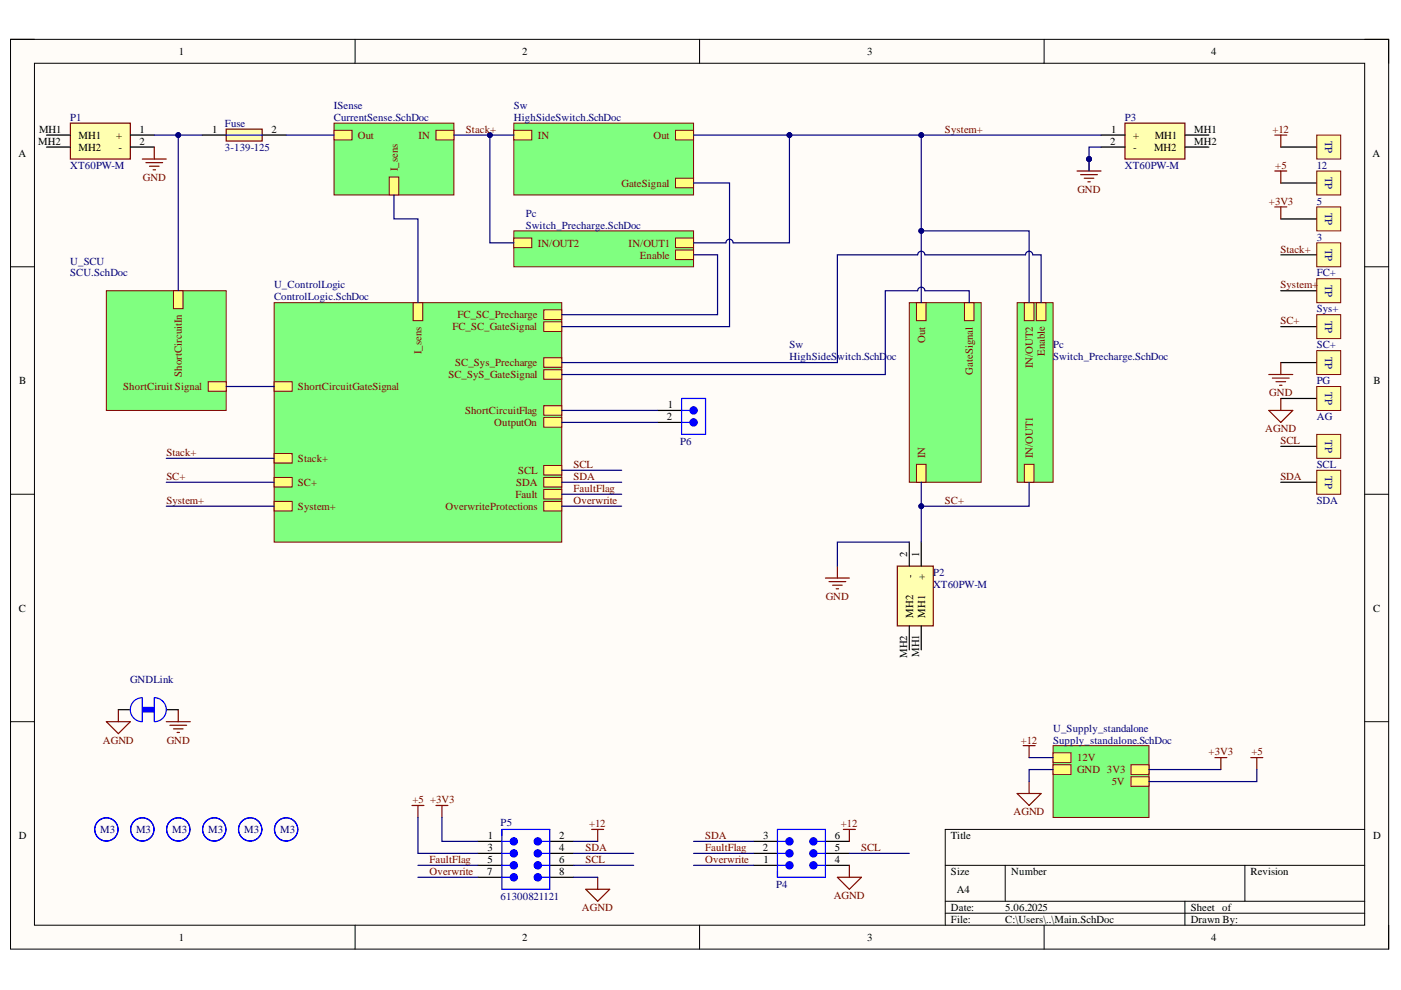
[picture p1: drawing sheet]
<svg xmlns="http://www.w3.org/2000/svg" width="297mm" height="210mm" viewBox="0 0 297 210" stroke-linecap="round" stroke-linejoin="round" font-family="sans-serif">
<defs><g id="words">
<g font-size="2.3">
<text x="37.9" y="11.7">1</text>
<text x="110.7" y="11.7">2</text>
<text x="183.9" y="11.7">3</text>
<text x="256.8" y="11.7">4</text>
<text x="8.3" y="28.1">MH1</text>
<text x="16.7" y="29.5">MH1</text>
<text x="24.6" y="29.5">+</text>
<text x="29.6" y="28.1">1</text>
<text x="45" y="28.1">1</text>
<text x="57.6" y="28.1">2</text>
<text x="235.6" y="28.1">1</text>
<text x="240.3" y="29.5">+</text>
<text x="244.8" y="29.5">MH1</text>
<text x="253.2" y="28.1">MH1</text>
<text x="3.9" y="33.3">A</text>
<text x="8.1" y="30.7">MH2</text>
<text x="16.7" y="32">MH2</text>
<text x="25.1" y="32">-</text>
<text x="29.6" y="30.7">2</text>
<text x="235.4" y="30.7">2</text>
<text x="240.3" y="32">-</text>
<text x="244.7" y="32">MH2</text>
<text x="253.2" y="30.7">MH2</text>
<text x="281" y="32">Tp</text>
<text x="291" y="33.3">A</text>
<text x="281" y="39.6">Tp</text>
<text x="281" y="47.2">Tp</text>
<text x="281" y="54.8">Tp</text>
<text x="281" y="62.4">Tp</text>
<text x="281" y="70">Tp</text>
<text x="281" y="77.6">Tp</text>
<text x="4.1" y="81.4">B</text>
<text x="291.2" y="81.4">B</text>
<text x="141.4" y="89.1">2</text>
<text x="141.6" y="86.5">1</text>
<text x="281" y="85.2">Tp</text>
<text x="281" y="95.5">Tp</text>
<text x="281" y="103.1">Tp</text>
<text x="192.3" y="118" transform="rotate(-90 192.3 118)">2</text>
<text x="194.9" y="118" transform="rotate(-90 194.9 118)">1</text>
<text x="193.6" y="122.5" transform="rotate(-90 193.6 122.5)">-</text>
<text x="196.1" y="123" transform="rotate(-90 196.1 123)">+</text>
<text x="4" y="129.7">C</text>
<text x="193.6" y="130.9" transform="rotate(-90 193.6 130.9)">MH2</text>
<text x="196.1" y="130.9" transform="rotate(-90 196.1 130.9)">MH1</text>
<text x="291.1" y="129.7">C</text>
<text x="192.3" y="139.5" transform="rotate(-90 192.3 139.5)">MH2</text>
<text x="194.9" y="139.3" transform="rotate(-90 194.9 139.3)">MH1</text>
<text x="4" y="177.9">D</text>
<text x="103.4" y="177.9">1</text>
<text x="118.6" y="177.9">2</text>
<text x="161.8" y="177.9">3</text>
<text x="177" y="177.9">6</text>
<text x="201.6" y="177.9">Title</text>
<text x="291.1" y="177.9">D</text>
<text x="103.3" y="185.5">7</text>
<text x="103.3" y="180.5">3</text>
<text x="103.3" y="183">5</text>
<text x="118.6" y="180.5">4</text>
<text x="118.6" y="183">6</text>
<text x="118.6" y="185.5">8</text>
<text x="161.7" y="180.5">2</text>
<text x="161.9" y="183">1</text>
<text x="177" y="183">4</text>
<text x="177" y="180.5">5</text>
<text x="201.6" y="185.5">Size</text>
<text x="214.4" y="185.5">Number</text>
<text x="265.1" y="185.5">Revision</text>
<text x="202.9" y="189.3">A4</text>
<text x="201.6" y="193.1">Date:</text>
<text x="201.6" y="195.7">File:</text>
<text x="213.1" y="193.1">5.06.2025</text>
<text x="213.1" y="195.7">C:\Users\..\Main.SchDoc</text>
<text x="252.5" y="193.1">Sheet of</text>
<text x="252.5" y="195.7">Drawn By:</text>
<text x="37.9" y="199.5">1</text>
<text x="110.7" y="199.5">2</text>
<text x="183.9" y="199.5">3</text>
<text x="256.8" y="199.5">4</text>
</g>
<g font-size="2.3" fill="#000080">
<text x="70.8" y="23.1">ISense</text>
<text x="108.9" y="23.1">Sw</text>
<text x="14.9" y="25.6">P1</text>
<text x="47.7" y="26.9">Fuse</text>
<text x="70.8" y="25.6">CurrentSense.SchDoc</text>
<text x="108.9" y="25.6">HighSideSwitch.SchDoc</text>
<text x="238.5" y="25.6">P3</text>
<text x="281" y="29.9" transform="rotate(90 281 29.9)">TP</text>
<text x="14.9" y="35.8">XT60PW-M</text>
<text x="47.7" y="32">3-139-125</text>
<text x="238.5" y="35.8">XT60PW-M</text>
<text x="279.2" y="35.8">12</text>
<text x="281" y="37.5" transform="rotate(90 281 37.5)">TP</text>
<text x="111.5" y="46">Pc</text>
<text x="279.2" y="43.4">5</text>
<text x="281" y="45.1" transform="rotate(90 281 45.1)">TP</text>
<text x="111.5" y="48.5">Switch_Precharge.SchDoc</text>
<text x="279.2" y="51">3</text>
<text x="281" y="52.8" transform="rotate(90 281 52.8)">TP</text>
<text x="14.9" y="56.1">U_SCU</text>
<text x="14.9" y="58.6">SCU.SchDoc</text>
<text x="279.2" y="58.6">FC+</text>
<text x="58.1" y="61.2">U_ControlLogic</text>
<text x="58.1" y="63.7">ControlLogic.SchDoc</text>
<text x="281" y="60.4" transform="rotate(90 281 60.4)">TP</text>
<text x="279.2" y="66.2">Sys+</text>
<text x="281" y="68" transform="rotate(90 281 68)">TP</text>
<text x="167.4" y="73.8">Sw</text>
<text x="167.4" y="76.4">HighSideSwitch.SchD</text>
<text x="188" y="76.4">oc</text>
<text x="223.3" y="73.8">Pc</text>
<text x="223.3" y="76.4">Switch_Precharge.SchDoc</text>
<text x="279.2" y="73.8">SC+</text>
<text x="281" y="75.6" transform="rotate(90 281 75.6)">TP</text>
<text x="279.2" y="81.4">PG</text>
<text x="281" y="83.2" transform="rotate(90 281 83.2)">TP</text>
<text x="279.2" y="89.1">AG</text>
<text x="144.2" y="94.4">P6</text>
<text x="281" y="93.3" transform="rotate(90 281 93.3)">TP</text>
<text x="279.2" y="99.3">SCL</text>
<text x="281" y="101" transform="rotate(90 281 101)">TP</text>
<text x="279.2" y="106.9">SDA</text>
<text x="197.8" y="122.1">P2</text>
<text x="197.8" y="124.6">XT60PW-M</text>
<text x="27.6" y="144.9">GNDLink</text>
<text x="223.3" y="155.1">U_Supply_standalone</text>
<text x="223.3" y="157.6">Supply_standalone.SchDoc</text>
<text x="21.2" y="176.7">M3</text>
<text x="28.8" y="176.7">M3</text>
<text x="36.5" y="176.7">M3</text>
<text x="44.1" y="176.7">M3</text>
<text x="51.8" y="176.7">M3</text>
<text x="59.4" y="176.7">M3</text>
<text x="106.1" y="175.1">P5</text>
<text x="106.1" y="190.8">61300821121</text>
<text x="164.6" y="188.3">P4</text>
</g>
<g font-size="2.3" fill="#800000">
<text x="75.9" y="29.5">Out</text>
<text x="88.7" y="29.5">IN</text>
<text x="98.8" y="28.1">Stack+</text>
<text x="114" y="29.5">IN</text>
<text x="138.5" y="29.5">Out</text>
<text x="200.4" y="28.1">System+</text>
<text x="269.8" y="28.1">+12</text>
<text x="270.4" y="35.8">+5</text>
<text x="30.3" y="38.3">GND</text>
<text x="84.3" y="36.2" transform="rotate(-90 84.3 36.2)">I_sens</text>
<text x="131.8" y="39.6">GateSignal</text>
<text x="228.4" y="40.9">GND</text>
<text x="269" y="43.4">+3V3</text>
<text x="114" y="52.3">IN/OUT2</text>
<text x="133.3" y="52.3">IN/OUT1</text>
<text x="271.5" y="53.6">Stack+</text>
<text x="135.7" y="54.8">Enable</text>
<text x="271.5" y="61.2">System+</text>
<text x="95.9" y="70">FC_SC_GateSignal</text>
<text x="97" y="67.5">FC_SC_Precharge</text>
<text x="271.5" y="68.8">SC+</text>
<text x="89.4" y="75" transform="rotate(-90 89.4 75)">I_sens</text>
<text x="96.5" y="77.6">SC_Sys_Precharge</text>
<text x="196.1" y="72.7" transform="rotate(-90 196.1 72.7)">Out</text>
<text x="221.5" y="75.5" transform="rotate(-90 221.5 75.5)">Enable</text>
<text x="26.1" y="82.7">ShortCiruit Signal</text>
<text x="38.6" y="79.9" transform="rotate(-90 38.6 79.9)">ShortCircuitIn</text>
<text x="63.2" y="82.7">ShortCircuitGateSignal</text>
<text x="95.1" y="80.2">SC_SyS_GateSignal</text>
<text x="206.3" y="79.4" transform="rotate(-90 206.3 79.4)">GateSignal</text>
<text x="219" y="78.1" transform="rotate(-90 219 78.1)">IN/OUT2</text>
<text x="269.1" y="84">GND</text>
<text x="98.6" y="87.8">ShortCircuitFlag</text>
<text x="104.8" y="90.4">OutputOn</text>
<text x="268.3" y="91.7">AGND</text>
<text x="271.5" y="94.2">SCL</text>
<text x="35.3" y="96.7">Stack+</text>
<text x="35.3" y="101.8">SC+</text>
<text x="63.2" y="98">Stack+</text>
<text x="109.9" y="100.5">SCL</text>
<text x="121.6" y="99.3">SCL</text>
<text x="121.6" y="101.8">SDA</text>
<text x="196.1" y="97.1" transform="rotate(-90 196.1 97.1)">IN</text>
<text x="219" y="97.1" transform="rotate(-90 219 97.1)">IN/OUT1</text>
<text x="271.5" y="101.8">SDA</text>
<text x="35.3" y="106.9">System+</text>
<text x="63.2" y="103.1">SC+</text>
<text x="109.3" y="105.6">Fault</text>
<text x="109.4" y="103.1">SDA</text>
<text x="121.6" y="104.3">FaultFlag</text>
<text x="121.6" y="106.9">Overwrite</text>
<text x="200.4" y="106.9">SC+</text>
<text x="63.2" y="108.1">System+</text>
<text x="94.5" y="108.1">OverwriteProtections</text>
<text x="175.1" y="127.1">GND</text>
<text x="21.8" y="157.6">AGND</text>
<text x="35.4" y="157.6">GND</text>
<text x="216.4" y="157.6">+12</text>
<text x="228.3" y="161.4">12V</text>
<text x="256.3" y="160.2">+3V3</text>
<text x="265.3" y="160.2">+5</text>
<text x="228.3" y="164">GND 3V3</text>
<text x="235.7" y="166.5">5V</text>
<text x="87.4" y="170.3">+5 +3V3</text>
<text x="214.9" y="172.8">AGND</text>
<text x="124.9" y="175.4">+12</text>
<text x="149.5" y="177.9">SDA</text>
<text x="178.3" y="175.4">+12</text>
<text x="91.1" y="183">FaultFlag</text>
<text x="91.1" y="185.5">Overwrite</text>
<text x="124.2" y="183">SCL</text>
<text x="124.2" y="180.5">SDA</text>
<text x="149.5" y="180.5">FaultFlag</text>
<text x="149.5" y="183">Overwrite</text>
<text x="182.6" y="180.5">SCL</text>
<text x="176.8" y="190.6">AGND</text>
<text x="123.4" y="193.1">AGND</text>
</g>
</g></defs>
<path d="M2.2 8.3h292.2v192.9h-292.2z" fill-rule="evenodd" fill="#fffcf8"/>
<path d="M2.2 8.3h292.2v192.9h-292.2z" fill="none" stroke="#000" stroke-width=".21"/>
<path d="M7.3 13.4h282v182.8h-282z" fill-rule="evenodd" fill="#fffcf8"/>
<g fill="none" stroke="#000" stroke-width=".21">
<path d="M2.2 8.3h5.1M7.3 13.4h282v182.8h-282zM75.3 8.3v5.1M148.3 8.3v5.1M221.4 8.3v5.1M289.3 8.3h5.1v5.1M2.2 56.6h5.1M289.3 56.6h5.1M2.2 104.8h5.1M289.3 104.8h5.1M2.2 153h5.1M289.3 153h5.1"/>
<path d="M289.3 175.9h-88.9v20.3M75.3 196.2v5M148.3 196.2v5M200.4 183.5h88.9M200.4 191.1h88.9M200.4 193.6h88.9M213.1 183.5v7.6M221.4 196.2v5M251.2 191.1v5.1M263.9 183.5v7.6M294.4 196.2v5"/>
</g>
<path d="M14.9 26.1h12.7v7.6h-12.7z" fill-rule="evenodd" fill="#ffffb0"/>
<path d="M14.9 26.1h12.7v7.6h-12.7z" fill="none" stroke="#800000" stroke-width=".25"/>
<path d="M9.8 28.6h5.1M9.8 31.2h5.1M27.6 28.6h5.1M27.6 31.2h5.1" fill="none" stroke="#000" stroke-width=".25"/>
<path d="M48 27.4h7.6v2.5h-7.6z" fill-rule="evenodd" fill="#ffffb0"/>
<path d="M48 27.4h7.6v2.5h-7.6z" fill="none" stroke="#800000" stroke-width=".25"/>
<path d="M42.9 28.6h5.1M55.6 28.6h5.1" fill="none" stroke="#000" stroke-width=".25"/>
<path d="M48 28.6h7.6" fill="none" stroke="#00f" stroke-width=".25"/>
<path d="M190.2 120h7.7v12.7h-7.7z" fill-rule="evenodd" fill="#ffffb0"/>
<path d="M190.2 120h7.7v12.7h-7.7z" fill="none" stroke="#800000" stroke-width=".25"/>
<path d="M192.8 114.9v5.1M195.3 114.9v5.1M192.8 132.7v5.1M195.3 132.7v5.1" fill="none" stroke="#000" stroke-width=".25"/>
<path d="M22.5 61.6h25.5v25.4h-25.5z" fill-rule="evenodd" fill="#80ff80"/>
<path d="M22.5 61.6h25.5v25.4h-25.5z" fill="none" stroke="#800000" stroke-width=".21"/>
<path d="M44.1 80.9h3.9v2.1h-3.9z" fill-rule="evenodd" fill="#ffff80"/>
<path d="M44.1 80.9h3.9v2.1h-3.9z" fill="none" stroke="#800000" stroke-width=".21"/>
<path d="M36.8 61.6h2v3.8h-2z" fill-rule="evenodd" fill="#ffff80"/>
<path d="M36.8 61.6h2v3.8h-2z" fill="none" stroke="#800000" stroke-width=".21"/>
<path d="M108.9 26.1h38.1v15.2h-38.1z" fill-rule="evenodd" fill="#80ff80"/>
<path d="M108.9 26.1h38.1v15.2h-38.1z" fill="none" stroke="#800000" stroke-width=".21"/>
<path d="M108.9 27.6h3.8v2.1h-3.8z" fill-rule="evenodd" fill="#ffff80"/>
<path d="M108.9 27.6h3.8v2.1h-3.8z" fill="none" stroke="#800000" stroke-width=".21"/>
<path d="M143.2 27.6h3.8v2.1h-3.8z" fill-rule="evenodd" fill="#ffff80"/>
<path d="M143.2 27.6h3.8v2.1h-3.8z" fill="none" stroke="#800000" stroke-width=".21"/>
<path d="M143.2 37.8h3.8v2h-3.8z" fill-rule="evenodd" fill="#ffff80"/>
<path d="M143.2 37.8h3.8v2h-3.8z" fill="none" stroke="#800000" stroke-width=".21"/>
<path d="M58.1 64.2h61v50.7h-61z" fill-rule="evenodd" fill="#80ff80"/>
<path d="M58.1 64.2h61v50.7h-61z" fill="none" stroke="#800000" stroke-width=".21"/>
<path d="M58.1 96.2h3.8v2h-3.8z" fill-rule="evenodd" fill="#ffff80"/>
<path d="M58.1 96.2h3.8v2h-3.8z" fill="none" stroke="#800000" stroke-width=".21"/>
<path d="M115.3 86h3.8v2h-3.8z" fill-rule="evenodd" fill="#ffff80"/>
<path d="M115.3 86h3.8v2h-3.8z" fill="none" stroke="#800000" stroke-width=".21"/>
<path d="M58.1 80.9h3.8v2.1h-3.8z" fill-rule="evenodd" fill="#ffff80"/>
<path d="M58.1 80.9h3.8v2.1h-3.8z" fill="none" stroke="#800000" stroke-width=".21"/>
<path d="M115.3 68.2h3.8v2.1h-3.8z" fill-rule="evenodd" fill="#ffff80"/>
<path d="M115.3 68.2h3.8v2.1h-3.8z" fill="none" stroke="#800000" stroke-width=".21"/>
<path d="M115.3 98.7h3.8v2h-3.8z" fill-rule="evenodd" fill="#ffff80"/>
<path d="M115.3 98.7h3.8v2h-3.8z" fill="none" stroke="#800000" stroke-width=".21"/>
<path d="M115.3 101.2h3.8v2.1h-3.8z" fill-rule="evenodd" fill="#ffff80"/>
<path d="M115.3 101.2h3.8v2.1h-3.8z" fill="none" stroke="#800000" stroke-width=".21"/>
<path d="M87.6 64.2h2v3.8h-2z" fill-rule="evenodd" fill="#ffff80"/>
<path d="M87.6 64.2h2v3.8h-2z" fill="none" stroke="#800000" stroke-width=".21"/>
<path d="M115.3 78.4h3.8v2h-3.8z" fill-rule="evenodd" fill="#ffff80"/>
<path d="M115.3 78.4h3.8v2h-3.8z" fill="none" stroke="#800000" stroke-width=".21"/>
<path d="M58.1 106.3h3.8v2h-3.8z" fill-rule="evenodd" fill="#ffff80"/>
<path d="M58.1 106.3h3.8v2h-3.8z" fill="none" stroke="#800000" stroke-width=".21"/>
<path d="M115.3 65.7h3.8v2h-3.8z" fill-rule="evenodd" fill="#ffff80"/>
<path d="M115.3 65.7h3.8v2h-3.8z" fill="none" stroke="#800000" stroke-width=".21"/>
<path d="M115.3 75.9h3.8v2h-3.8z" fill-rule="evenodd" fill="#ffff80"/>
<path d="M115.3 75.9h3.8v2h-3.8z" fill="none" stroke="#800000" stroke-width=".21"/>
<path d="M58.1 101.2h3.8v2.1h-3.8z" fill-rule="evenodd" fill="#ffff80"/>
<path d="M58.1 101.2h3.8v2.1h-3.8z" fill="none" stroke="#800000" stroke-width=".21"/>
<path d="M115.3 88.5h3.8v2.1h-3.8z" fill-rule="evenodd" fill="#ffff80"/>
<path d="M115.3 88.5h3.8v2.1h-3.8z" fill="none" stroke="#800000" stroke-width=".21"/>
<path d="M115.3 103.8h3.8v2h-3.8z" fill-rule="evenodd" fill="#ffff80"/>
<path d="M115.3 103.8h3.8v2h-3.8z" fill="none" stroke="#800000" stroke-width=".21"/>
<path d="M115.3 106.3h3.8v2h-3.8z" fill-rule="evenodd" fill="#ffff80"/>
<path d="M115.3 106.3h3.8v2h-3.8z" fill="none" stroke="#800000" stroke-width=".21"/>
<path d="M159.8 183.5h5" fill="none" stroke="#000" stroke-width=".25"/>
<path d="M164.8 180.9h1.8" fill="none" stroke="#00f" stroke-width=".25"/>
<circle cx="167.4" cy="180.9" r=".76" fill="#00f"/>
<g fill="none" stroke="#00f" stroke-width=".25">
<path d="M164.8 183.5h1.8M173.2 180.9h1.8"/>
<circle cx="167.4" cy="180.9" r=".76"/>
</g>
<path d="M175 183.5h5.1" fill="none" stroke="#000" stroke-width=".25"/>
<circle cx="172.5" cy="180.9" r=".76" fill="#00f"/>
<g fill="none" stroke="#00f" stroke-width=".25">
<path d="M173.2 183.5h1.8"/>
<circle cx="172.5" cy="180.9" r=".76"/>
</g>
<circle cx="172.5" cy="183.5" r=".76" fill="#00f"/>
<g fill="none" stroke="#00f" stroke-width=".25">
<path d="M164.8 178.4h1.8"/>
<circle cx="172.5" cy="183.5" r=".76"/>
</g>
<circle cx="167.4" cy="178.4" r=".76" fill="#00f"/>
<g fill="none" stroke="#00f" stroke-width=".25">
<path d="M173.2 178.4h1.8"/>
<circle cx="167.4" cy="178.4" r=".76"/>
</g>
<circle cx="172.5" cy="178.4" r=".76" fill="#00f"/>
<circle cx="172.5" cy="178.4" r=".76" fill="none" stroke="#00f" stroke-width=".25"/>
<circle cx="167.4" cy="183.5" r=".76" fill="#00f"/>
<g fill="none" stroke="#00f" stroke-width=".25">
<path d="M164.8 175.9h10.2v10.1h-10.2z"/>
<circle cx="167.4" cy="183.5" r=".76"/>
</g>
<path d="M159.8 178.4h5M175 178.4h5.1M159.8 180.9h5M175 180.9h5.1" fill="none" stroke="#000" stroke-width=".25"/>
<path d="M223.3 158.1h20.3v15.2h-20.3z" fill-rule="evenodd" fill="#80ff80"/>
<path d="M223.3 158.1h20.3v15.2h-20.3z" fill="none" stroke="#800000" stroke-width=".21"/>
<path d="M239.8 162.2h3.8v2h-3.8z" fill-rule="evenodd" fill="#ffff80"/>
<path d="M239.8 162.2h3.8v2h-3.8z" fill="none" stroke="#800000" stroke-width=".21"/>
<path d="M223.3 162.2h3.8v2h-3.8z" fill-rule="evenodd" fill="#ffff80"/>
<path d="M223.3 162.2h3.8v2h-3.8z" fill="none" stroke="#800000" stroke-width=".21"/>
<path d="M239.8 164.7h3.8v2h-3.8z" fill-rule="evenodd" fill="#ffff80"/>
<path d="M239.8 164.7h3.8v2h-3.8z" fill="none" stroke="#800000" stroke-width=".21"/>
<path d="M223.3 159.6h3.8v2h-3.8z" fill-rule="evenodd" fill="#ffff80"/>
<path d="M223.3 159.6h3.8v2h-3.8z" fill="none" stroke="#800000" stroke-width=".21"/>
<path d="M30.2 33.7h5.1M30.9 34.5h3.6M31.7 35.2h2M32.5 36h.5M32.7 31.2v2.5M257.6 160.6h2.5M258.8 160.6v2.6M265.2 160.6h2.5M266.5 160.6v2.6" fill="none" stroke="#800000" stroke-width=".25"/>
<g fill="none" stroke="#00f" stroke-width=".25">
<path d="M106.4 180.9h1.8"/>
<circle cx="22.6" cy="175.9" r="2.46"/>
<circle cx="22.6" cy="175.9" r="2.47"/>
<circle cx="30.2" cy="175.9" r="2.46"/>
<circle cx="30.2" cy="175.9" r="2.47"/>
<circle cx="37.8" cy="175.9" r="2.46"/>
<circle cx="37.8" cy="175.9" r="2.47"/>
<circle cx="45.4" cy="175.9" r="2.46"/>
<circle cx="45.4" cy="175.9" r="2.47"/>
<circle cx="53" cy="175.9" r="2.46"/>
<circle cx="53" cy="175.9" r="2.47"/>
<circle cx="60.7" cy="175.9" r="2.46"/>
<circle cx="60.7" cy="175.9" r="2.47"/>
</g>
<path d="M101.3 178.4h5.1M101.3 180.9h5.1" fill="none" stroke="#000" stroke-width=".25"/>
<circle cx="108.9" cy="180.9" r=".76" fill="#00f"/>
<g fill="none" stroke="#00f" stroke-width=".25">
<path d="M106.4 178.4h1.8M114.8 180.9h1.8"/>
<circle cx="108.9" cy="180.9" r=".76"/>
</g>
<path d="M116.6 178.4h5M116.6 180.9h5" fill="none" stroke="#000" stroke-width=".25"/>
<circle cx="114" cy="180.9" r=".76" fill="#00f"/>
<g fill="none" stroke="#00f" stroke-width=".25">
<path d="M114.8 178.4h1.8"/>
<circle cx="114" cy="180.9" r=".76"/>
</g>
<circle cx="114" cy="178.4" r=".76" fill="#00f"/>
<g fill="none" stroke="#00f" stroke-width=".25">
<path d="M106.4 183.5h1.8"/>
<circle cx="114" cy="178.4" r=".76"/>
</g>
<path d="M101.3 183.5h5.1M116.6 183.5h5" fill="none" stroke="#000" stroke-width=".25"/>
<circle cx="108.9" cy="183.5" r=".76" fill="#00f"/>
<g fill="none" stroke="#00f" stroke-width=".25">
<path d="M114.8 183.5h1.8"/>
<circle cx="108.9" cy="183.5" r=".76"/>
</g>
<circle cx="114" cy="183.5" r=".76" fill="#00f"/>
<g fill="none" stroke="#00f" stroke-width=".25">
<path d="M106.4 186h1.8"/>
<circle cx="114" cy="183.5" r=".76"/>
</g>
<path d="M101.3 186h5.1M116.6 186h5" fill="none" stroke="#000" stroke-width=".25"/>
<circle cx="108.9" cy="186" r=".76" fill="#00f"/>
<g fill="none" stroke="#00f" stroke-width=".25">
<path d="M114.8 186h1.8"/>
<circle cx="108.9" cy="186" r=".76"/>
</g>
<circle cx="114" cy="186" r=".76" fill="#00f"/>
<g fill="none" stroke="#00f" stroke-width=".25">
<path d="M106.4 175.9h10.2v12.7h-10.2z"/>
<circle cx="114" cy="186" r=".76"/>
</g>
<circle cx="108.9" cy="178.4" r=".76" fill="#00f"/>
<circle cx="108.9" cy="178.4" r=".76" fill="none" stroke="#00f" stroke-width=".25"/>
<path d="M216.9 158.1h2.6M218.2 158.1v2.5M87.3 170.8h2.6M88.6 170.8v2.5M92.4 170.8h2.6M93.7 170.8v2.5M125.5 175.9h2.5M126.7 175.9v2.5M178.8 175.9h2.6M180.1 175.9v2.5" fill="none" stroke="#800000" stroke-width=".25"/>
<path d="M238.5 26.1h12.7v7.6h-12.7z" fill-rule="evenodd" fill="#ffffb0"/>
<path d="M228.4 36.3h5M229.1 37h3.6M229.9 37.8h2M230.6 38.5h.6M230.9 33.7v2.6M238.5 26.1h12.7v7.6h-12.7z" fill="none" stroke="#800000" stroke-width=".25"/>
<path d="M233.4 28.6h5.1M233.4 31.2h5.1M251.2 28.6h5.1M251.2 31.2h5.1" fill="none" stroke="#000" stroke-width=".25"/>
<circle cx="230.9" cy="33.7" r=".51" fill="#000080"/>
<circle cx="230.9" cy="33.7" r=".51" fill="none" stroke="#000080" stroke-width=".21"/>
<path d="M192.8 64.2h15.2v38.1h-15.2z" fill-rule="evenodd" fill="#80ff80"/>
<path d="M192.8 64.2h15.2v38.1h-15.2z" fill="none" stroke="#800000" stroke-width=".21"/>
<path d="M194.3 98.4h2v3.9h-2z" fill-rule="evenodd" fill="#ffff80"/>
<path d="M194.3 98.4h2v3.9h-2z" fill="none" stroke="#800000" stroke-width=".21"/>
<path d="M194.3 64.2h2v3.8h-2z" fill-rule="evenodd" fill="#ffff80"/>
<path d="M194.3 64.2h2v3.8h-2z" fill="none" stroke="#800000" stroke-width=".21"/>
<path d="M204.5 64.2h2v3.8h-2z" fill-rule="evenodd" fill="#ffff80"/>
<path d="M204.5 64.2h2v3.8h-2z" fill="none" stroke="#800000" stroke-width=".21"/>
<g fill="none" stroke="#800000" stroke-width=".25">
<path d="M22.5 153h5.1l-2.5 2.6zM25.1 150.5v2.5M35.3 153h5M36 153.8h3.6M36.8 154.5h2M37.5 155.3h.5M37.8 150.5v2.5M215.7 168.2h5l-2.5 2.6zM218.2 165.7v2.5M124.2 188.6h5.1l-2.6 2.5zM126.7 186v2.6M177.5 186h5.1l-2.5 2.6z"/>
<path d="M180.1 183.5v2.5"/>
</g>
<path d="M25.1 150.5h2.5M35.3 150.5h2.5" fill="none" stroke="#000" stroke-width=".25"/>
<path d="M30 147.9a2.54 2.54 0 0 0-2.4 2.6 2.54 2.54 0 0 0 2.5 2.5M30.2 147.9v5.1M32.7 147.9v5.1M32.8 147.9a2.55 2.55 0 0 1 2.5 2.6 2.55 2.55 0 0 1-2.4 2.5" fill="none" stroke="#00f" stroke-width=".25"/>
<path d="M30.2 150h2.5v1h-2.5z" fill-rule="evenodd" fill="#00f"/>
<path d="M30.2 150h2.5v1h-2.5z" fill="none" stroke="#00f" stroke-width=".21"/>
<path d="M70.8 26.1h25.4v15.2h-25.4z" fill-rule="evenodd" fill="#80ff80"/>
<path d="M70.8 26.1h25.4v15.2h-25.4z" fill="none" stroke="#800000" stroke-width=".21"/>
<path d="M82.5 37.5h2v3.8h-2z" fill-rule="evenodd" fill="#ffff80"/>
<path d="M82.5 37.5h2v3.8h-2z" fill="none" stroke="#800000" stroke-width=".21"/>
<path d="M92.4 27.6h3.8v2.1h-3.8z" fill-rule="evenodd" fill="#ffff80"/>
<path d="M92.4 27.6h3.8v2.1h-3.8z" fill="none" stroke="#800000" stroke-width=".21"/>
<path d="M70.8 27.6h3.8v2.1h-3.8z" fill-rule="evenodd" fill="#ffff80"/>
<path d="M70.8 27.6h3.8v2.1h-3.8z" fill="none" stroke="#800000" stroke-width=".21"/>
<path d="M139.4 89.6h5.1M139.4 87h5.1" fill="none" stroke="#000" stroke-width=".25"/>
<path d="M144.5 89.6h1.8" fill="none" stroke="#00f" stroke-width=".25"/>
<circle cx="147" cy="89.6" r=".76" fill="#00f"/>
<g fill="none" stroke="#00f" stroke-width=".25">
<path d="M144.5 87h1.8M144.5 84.5h5.1v7.6h-5.1z"/>
<circle cx="147" cy="89.6" r=".76"/>
</g>
<circle cx="147" cy="87" r=".76" fill="#00f"/>
<circle cx="147" cy="87" r=".76" fill="none" stroke="#00f" stroke-width=".25"/>
<path d="M215.7 64.2h7.6v38.1h-7.6z" fill-rule="evenodd" fill="#80ff80"/>
<path d="M215.7 64.2h7.6v38.1h-7.6z" fill="none" stroke="#800000" stroke-width=".21"/>
<path d="M217.2 98.4h2v3.9h-2z" fill-rule="evenodd" fill="#ffff80"/>
<path d="M217.2 98.4h2v3.9h-2z" fill="none" stroke="#800000" stroke-width=".21"/>
<path d="M217.2 64.2h2v3.8h-2z" fill-rule="evenodd" fill="#ffff80"/>
<path d="M217.2 64.2h2v3.8h-2z" fill="none" stroke="#800000" stroke-width=".21"/>
<path d="M219.7 64.2h2.1v3.8h-2.1z" fill-rule="evenodd" fill="#ffff80"/>
<path d="M219.7 64.2h2.1v3.8h-2.1z" fill="none" stroke="#800000" stroke-width=".21"/>
<path d="M108.9 49h38.1v7.6h-38.1z" fill-rule="evenodd" fill="#80ff80"/>
<path d="M108.9 49h38.1v7.6h-38.1z" fill="none" stroke="#800000" stroke-width=".21"/>
<path d="M143.2 50.5h3.8v2h-3.8z" fill-rule="evenodd" fill="#ffff80"/>
<path d="M143.2 50.5h3.8v2h-3.8z" fill="none" stroke="#800000" stroke-width=".21"/>
<path d="M108.9 50.5h3.8v2h-3.8z" fill-rule="evenodd" fill="#ffff80"/>
<path d="M108.9 50.5h3.8v2h-3.8z" fill="none" stroke="#800000" stroke-width=".21"/>
<path d="M143.2 53h3.8v2h-3.8z" fill-rule="evenodd" fill="#ffff80"/>
<path d="M143.2 53h3.8v2h-3.8z" fill="none" stroke="#800000" stroke-width=".21"/>
<path d="M175 122.6h5.1M175.8 123.3h3.5M176.5 124.1h2.1M177.3 124.8h.5M177.5 120v2.6" fill="none" stroke="#800000" stroke-width=".25"/>
<path d="M32.7 28.6h10.2" fill="none" stroke="#000080" stroke-width=".25"/>
<circle cx="37.8" cy="28.6" r=".51" fill="#000080"/>
<circle cx="37.8" cy="28.6" r=".51" fill="none" stroke="#000080" stroke-width=".21"/>
<g fill="none" stroke="#000080" stroke-width=".25">
<path d="M37.8 28.6v33M35.3 97.2h22.8M48 81.9h10.1M119.1 99.7h12.7M35.3 102.3h22.8M119.1 102.3h12.7M119.1 104.8h12.7M119.1 107.3h12.7M88.6 173.3v7.6h12.7M93.7 173.3v5.1h7.6M121.6 178.4h5.1M147.1 178.4h12.7"/>
<path d="M218.2 160.6h5.1M223.3 163.2h-5.1v2.5M243.6 163.2h15.2M266.5 163.2v2.5h-22.9M88.6 186h12.7M88.6 183.5h12.7M121.6 186h5.1M121.6 183.5h12.7M121.6 180.9h12.7M147.1 183.5h12.7M147.1 180.9h12.7M180.1 180.9h12.7"/>
</g>
<circle cx="37.8" cy="28.6" r=".51" fill="#000080"/>
<circle cx="37.8" cy="28.6" r=".51" fill="none" stroke="#000080" stroke-width=".21"/>
<path d="M96.2 28.6h12.7M83.5 41.3v5.1h5.1v17.8" fill="none" stroke="#000080" stroke-width=".25"/>
<circle cx="103.9" cy="28.6" r=".51" fill="#000080"/>
<circle cx="103.9" cy="28.6" r=".51" fill="none" stroke="#000080" stroke-width=".21"/>
<path d="M60.7 28.6h10.1M147 38.8h7.7v30.5h-35.6M167.4 28.6v22.9h-12a.76 .76 0 0 0-.7-.8 .76 .76 0 0 0-.8 .8h-6.9M119.1 87h20.3M119.1 89.6h20.3M35.3 107.3h22.8" fill="none" stroke="#000080" stroke-width=".25"/>
<circle cx="167.4" cy="28.6" r=".51" fill="#000080"/>
<circle cx="167.4" cy="28.6" r=".51" fill="none" stroke="#000080" stroke-width=".21"/>
<path d="M103.9 28.6v22.9h5" fill="none" stroke="#000080" stroke-width=".25"/>
<circle cx="103.9" cy="28.6" r=".51" fill="#000080"/>
<circle cx="103.9" cy="28.6" r=".51" fill="none" stroke="#000080" stroke-width=".21"/>
<path d="M230.9 33.7v2.6M147 54h5.1v12.7h-33" fill="none" stroke="#000080" stroke-width=".25"/>
<circle cx="230.9" cy="33.7" r=".51" fill="#000080"/>
<circle cx="230.9" cy="33.7" r=".51" fill="none" stroke="#000080" stroke-width=".21"/>
<path d="M233.4 31.2h-2.5v2.5" fill="none" stroke="#000080" stroke-width=".25"/>
<circle cx="230.9" cy="33.7" r=".51" fill="#000080"/>
<circle cx="230.9" cy="33.7" r=".51" fill="none" stroke="#000080" stroke-width=".21"/>
<path d="M147.1 28.6h86.3" fill="none" stroke="#000080" stroke-width=".25"/>
<circle cx="167.4" cy="28.6" r=".51" fill="#000080"/>
<circle cx="167.4" cy="28.6" r=".51" fill="none" stroke="#000080" stroke-width=".21"/>
<circle cx="195.3" cy="28.6" r=".51" fill="#000080"/>
<circle cx="195.3" cy="28.6" r=".51" fill="none" stroke="#000080" stroke-width=".21"/>
<path d="M195.3 64.2v-15.2h22.9v15.2" fill="none" stroke="#000080" stroke-width=".25"/>
<circle cx="195.3" cy="49" r=".51" fill="#000080"/>
<circle cx="195.3" cy="49" r=".51" fill="none" stroke="#000080" stroke-width=".21"/>
<path d="M195.3 28.6v20.4" fill="none" stroke="#000080" stroke-width=".25"/>
<circle cx="195.3" cy="49" r=".51" fill="#000080"/>
<circle cx="195.3" cy="49" r=".51" fill="none" stroke="#000080" stroke-width=".21"/>
<circle cx="195.3" cy="28.6" r=".51" fill="#000080"/>
<circle cx="195.3" cy="28.6" r=".51" fill="none" stroke="#000080" stroke-width=".21"/>
<path d="M218.2 102.3v5h-22.9v7.6" fill="none" stroke="#000080" stroke-width=".25"/>
<circle cx="195.3" cy="107.3" r=".51" fill="#000080"/>
<circle cx="195.3" cy="107.3" r=".51" fill="none" stroke="#000080" stroke-width=".21"/>
<path d="M195.3 102.3v5" fill="none" stroke="#000080" stroke-width=".25"/>
<circle cx="195.3" cy="107.3" r=".51" fill="#000080"/>
<circle cx="195.3" cy="107.3" r=".51" fill="none" stroke="#000080" stroke-width=".21"/>
<path d="M205.5 64.2v-2.6h-9.4a.77 .77 0 0 0-.8-.7 .77 .77 0 0 0-.7 .7h-6.9v17.8h-68.6M220.7 64.2v-10.2h-1.7a.77 .77 0 0 0-.8-.7 .77 .77 0 0 0-.8 .7h-21.3a.77 .77 0 0 0-.8-.7 .77 .77 0 0 0-.7 .7h-17.1v22.9h-58.4M192.8 114.9h-15.3v5.1" fill="none" stroke="#000080" stroke-width=".25"/>
<path d="M271.6 84.5h7.6" fill="none" stroke="#000" stroke-width=".25"/>
<path d="M279.2 82h5.1v5h-5.1z" fill-rule="evenodd" fill="#ffffb0"/>
<path d="M279.2 82h5.1v5h-5.1z" fill="none" stroke="#800000" stroke-width=".21"/>
<path d="M271.6 76.9h7.6" fill="none" stroke="#000" stroke-width=".25"/>
<path d="M279.2 74.3h5.1v5.1h-5.1z" fill-rule="evenodd" fill="#ffffb0"/>
<path d="M279.2 74.3h5.1v5.1h-5.1z" fill="none" stroke="#800000" stroke-width=".21"/>
<path d="M271.6 61.6h7.6" fill="none" stroke="#000" stroke-width=".25"/>
<path d="M279.2 59.1h5.1v5.1h-5.1z" fill-rule="evenodd" fill="#ffffb0"/>
<path d="M279.2 59.1h5.1v5.1h-5.1z" fill="none" stroke="#800000" stroke-width=".21"/>
<path d="M271.6 54h7.6" fill="none" stroke="#000" stroke-width=".25"/>
<path d="M279.2 51.5h5.1v5.1h-5.1z" fill-rule="evenodd" fill="#ffffb0"/>
<path d="M279.2 51.5h5.1v5.1h-5.1z" fill="none" stroke="#800000" stroke-width=".21"/>
<path d="M271.6 46.4h7.6" fill="none" stroke="#000" stroke-width=".25"/>
<path d="M279.2 43.9h5.1v5.1h-5.1z" fill-rule="evenodd" fill="#ffffb0"/>
<path d="M279.2 43.9h5.1v5.1h-5.1z" fill="none" stroke="#800000" stroke-width=".21"/>
<path d="M271.6 38.8h7.6" fill="none" stroke="#000" stroke-width=".25"/>
<path d="M279.2 36.3h5.1v5h-5.1z" fill-rule="evenodd" fill="#ffffb0"/>
<path d="M279.2 36.3h5.1v5h-5.1z" fill="none" stroke="#800000" stroke-width=".21"/>
<path d="M271.6 31.2h7.6" fill="none" stroke="#000" stroke-width=".25"/>
<path d="M279.2 28.6h5.1v5.1h-5.1z" fill-rule="evenodd" fill="#ffffb0"/>
<path d="M279.2 28.6h5.1v5.1h-5.1z" fill="none" stroke="#800000" stroke-width=".21"/>
<g fill="none" stroke="#800000" stroke-width=".25">
<path d="M270.3 28.6h2.5M270.3 36.3h2.5M271.6 28.6v2.6M271.6 36.3v2.5M270.3 43.9h2.5M271.6 43.9v2.5M269 79.4h5.1M271.6 76.9v2.5M269 87h5.1l-2.5 2.6zM269.8 80.2h3.5M270.5 80.9h2.1M271.3 81.7h.5"/>
<path d="M271.6 84.5v2.5"/>
</g>
<path d="M271.6 69.3h7.6" fill="none" stroke="#000" stroke-width=".25"/>
<path d="M279.2 66.7h5.1v5.1h-5.1z" fill-rule="evenodd" fill="#ffffb0"/>
<path d="M279.2 66.7h5.1v5.1h-5.1z" fill="none" stroke="#800000" stroke-width=".21"/>
<path d="M271.6 102.3h7.6" fill="none" stroke="#000" stroke-width=".25"/>
<path d="M279.2 99.7h5.1v5.1h-5.1z" fill-rule="evenodd" fill="#ffffb0"/>
<path d="M279.2 99.7h5.1v5.1h-5.1z" fill="none" stroke="#800000" stroke-width=".21"/>
<path d="M271.6 94.6h7.6" fill="none" stroke="#000" stroke-width=".25"/>
<path d="M279.2 92.1h5.1v5.1h-5.1z" fill-rule="evenodd" fill="#ffffb0"/>
<path d="M279.2 92.1h5.1v5.1h-5.1z" fill="none" stroke="#800000" stroke-width=".21"/>
<use href="#words"/>
</svg>
